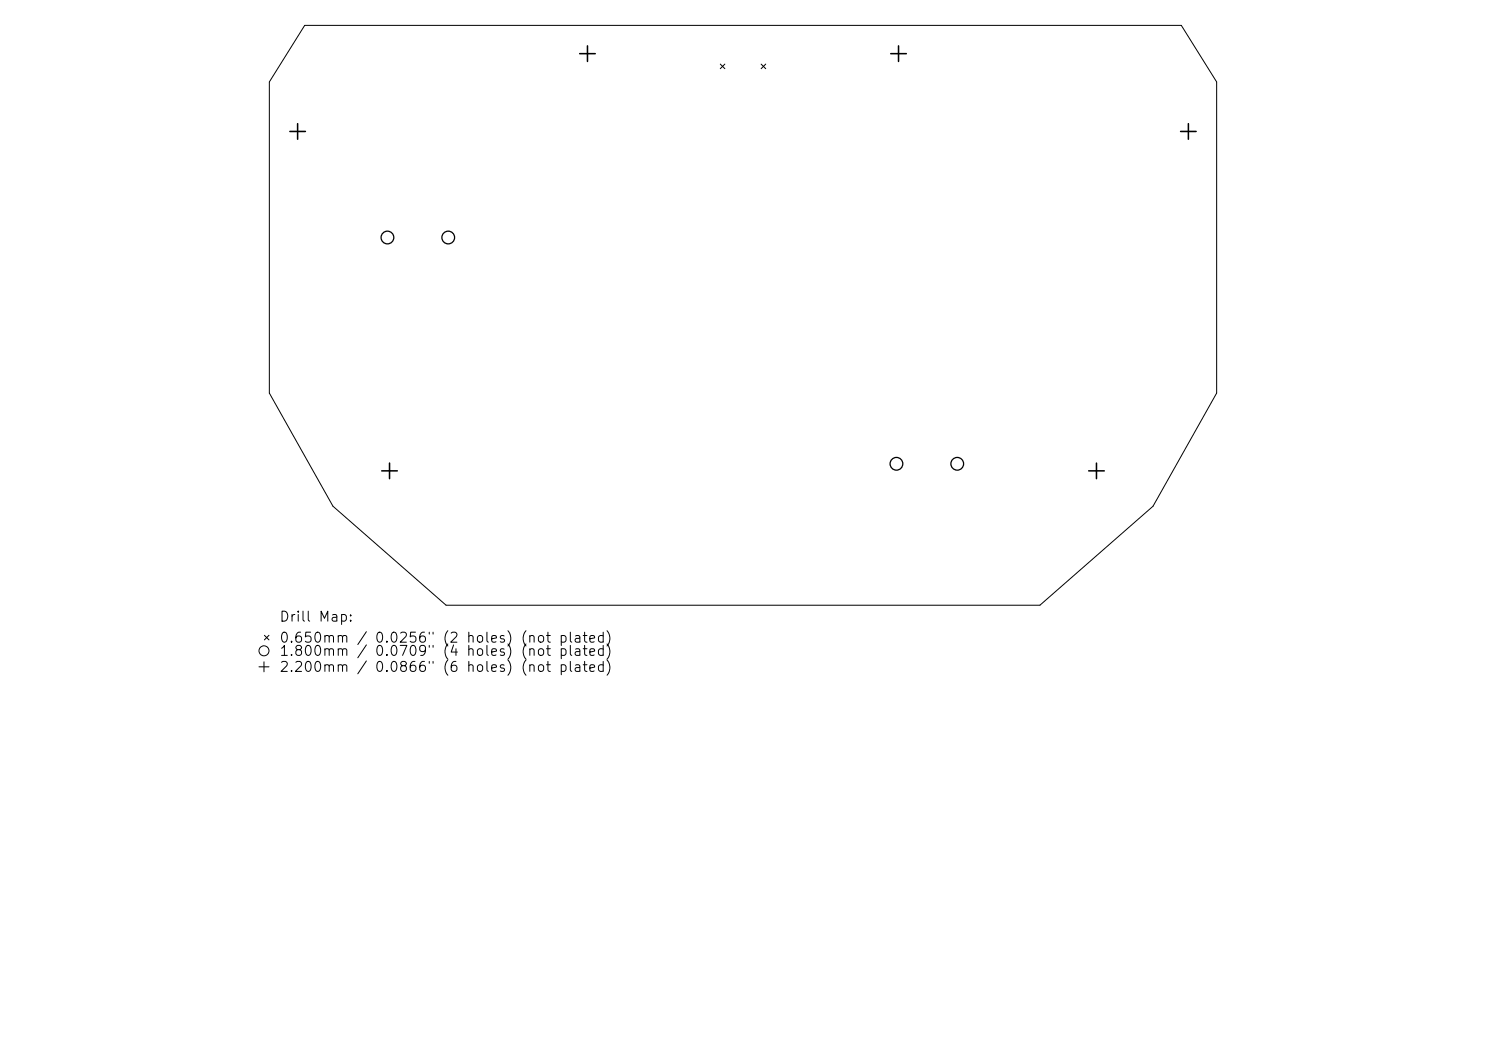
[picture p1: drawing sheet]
<svg xmlns="http://www.w3.org/2000/svg" width="297mm" height="210mm" viewBox="0 0 297 210" stroke-linecap="round" stroke-linejoin="round" font-family="sans-serif">
<defs><g id="words">
<g font-size="2">
<text x="55.7" y="124.7">Drill Map:</text>
<text x="55.7" y="128.9">0.650mm / 0.0256&quot; (2 holes) (not plated)</text>
<text x="55.7" y="131.6">1.800mm / 0.0709&quot; (4 holes) (not plated)</text>
<text x="55.7" y="134.8">2.200mm / 0.0866&quot; (6 holes) (not plated)</text>
</g>
</g></defs>
<g fill="none" stroke="#000" stroke-width=".2">
<path d="M60.9 5.1h175.2l7.1 11.3v62.1l-12.7 22.7-22.7 19.7h-118.6l-22.7-19.7-12.7-22.7v-62.1zM144 12.8l.9 .9M144.9 12.8l-.9 .9M152.1 12.8l.9 .9M153 12.8l-.9 .9M51.8 133.2h2M52.8 132.2v2M52.8 126.9l1 1M53.8 126.9l-1 1"/>
<circle cx="52.8" cy="130" r="1"/>
</g>
<g fill="none" stroke="#000" stroke-width=".25">
<circle cx="77.4" cy="47.5" r="1.27"/>
<circle cx="89.6" cy="47.5" r="1.27"/>
<circle cx="179.2" cy="92.7" r="1.27"/>
<circle cx="191.3" cy="92.7" r="1.27"/>
</g>
<path d="M115.9 10.7h3.1M117.4 9.2v3.1M178 10.7h3.1M179.6 9.2v3.1M57.9 26.3h3.1M59.5 24.7v3.1M236 26.3h3.1M237.5 24.7v3.1M76.3 94.1h3.1M77.9 92.5v3.1M217.6 94.1h3.1M219.1 92.5v3.1" fill="none" stroke="#000" stroke-width=".31"/>
<use href="#words"/>
</svg>
